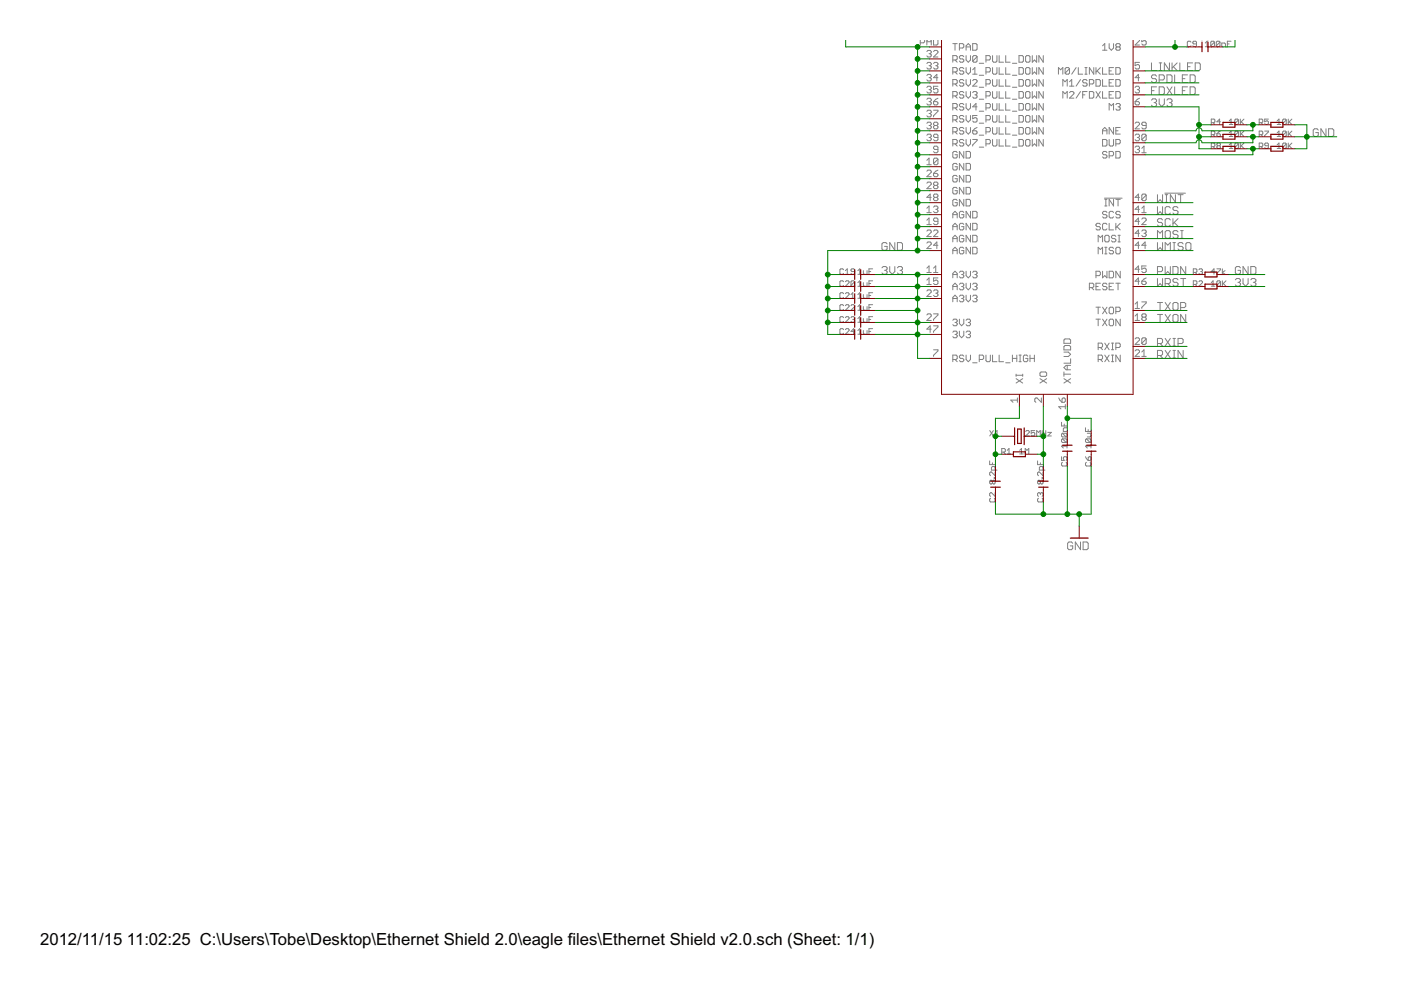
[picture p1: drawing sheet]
<svg xmlns="http://www.w3.org/2000/svg" width="297mm" height="210mm" viewBox="0 0 297 210" stroke-linecap="round" stroke-linejoin="round" font-family="sans-serif">
<defs><g id="words">
<g font-size="4">
<text x="8.5" y="200.4">2012/11/15</text>
<text x="26.9" y="200.4">11:02:25 C:\Users\Tobe\Desktop\Ethernet Shield 2.0\eagle files\Ethernet Shield v2.0.sch (Sheet: 1/1)</text>
</g>
</g></defs>
<g fill="none" stroke="#808080" stroke-width=".21">
<path d="M195.1 8.5v1M196 8.5v.3l-.2 .3h-.7M196.5 18.5l.2-.2h.5l.2 .2-.2 .5M196.5 13.5l.2-.3h.5l.2 .3-.2 .4M196.5 10.9l.2-.2h.5l.2 .2-.2 .5M196.5 16l.2-.2h.5l.2 .2-.2 .5M196.5 8.8h.9M196.7 8.5l-.2 .1v.9M197 19h.2M197 16.5h.2M197 11.4h.2M197 13.9h.2"/>
<path d="M197.2 19l.2 .2-.2 .5h-.5l-.2-.2M197.2 13.9l.2 .3-.2 .4h-.5l-.2-.2M197.2 11.4l.2 .2-.2 .5h-.5l-.2-.2M197.2 16.5l.2 .2-.2 .5h-.5l-.2-.3M197.3 8.5l.1 .1v.9M197.9 13.5l.3-.3h.4l.3 .3-.3 .4M197.9 8.5v1h.7l.3-.2v-.8M197.9 10.9l.3-.2h.4l.3 .2v.3l-1 .9h1M198.4 13.9h.2M198.6 13.9l.3 .3-.3 .4h-.4l-.3-.2M198.9 18.3h-1v.7l.5-.2 .5 .2v.5l-.3 .2h-.4l-.3-.2M198.9 16.5h-1l.7-.7v1.4"/>
<path d="M202 17.8h.7l.2-.2v-.5l-.2-.2h-.7v1.4M202 15.3h.7l.2-.3v-.4l-.2-.3h-.7v1.4M202 12.7h.7l.2-.2v-.5l-.2-.2h-.7v1.4M202 9.2h.9M202.5 12.7l.4 .5M202.5 17.8l.4 .5M202.5 15.3l.4 .4M202.5 9.2v1.4M203.4 10.2h.7l.2-.3v-.4l-.2-.3h-.7v1.4M204.3 19.6l-.2-.2h-.5l-.2 .5 .2 .2h.5l.2 .5-.2 .2h-.5l-.2-.2M204.3 17.1l-.2-.2h-.5l-.2 .4 .2 .3h.5l.2 .4-.2 .3h-.5l-.2-.3M204.3 14.6l-.2-.3h-.5l-.2 .5 .2 .2h.5l.2 .5-.2 .2h-.5l-.2-.2"/>
<path d="M204.3 12l-.2-.2h-.5l-.2 .5 .2 .2h.5l.2 .5-.2 .2h-.5l-.2-.2M204.8 10.6v-.9l.5-.5 .5 .5v.9M204.8 11.8v.9l.5 .5 .5-.5v-.9M204.8 14.3v1l.5 .4 .5-.4v-1M204.8 16.9v.9l.5 .5 .5-.5v-.9M204.8 19.4v.9l.5 .5 .5-.5v-.9M204.8 9.9h1M206.2 19.6l.3-.2h.4l.3 .2-.3 .5M206.2 17.1l.3-.2h.4l.3 .2v.2l-1 1h1M206.2 15.7h1M206.2 9.2h.7l.3 .3v.9l-.3 .2h-.7zM206.2 14.8l.5-.5v1.4"/>
<path d="M207.2 12v1l-.3 .2h-.4l-.3-.2M207.2 12l-.3-.2h-.4l-.3 .2v1M207.2 12l-1 1M207.6 13.4h1M207.6 16h1M207.6 18.5h1M209 17.8h.7l.3-.2v-.5l-.3-.2h-.7v1.4M209 15.3h.7l.3-.3v-.4l-.3-.3h-.7v1.4M209 12.7h.7l.3-.2v-.5l-.3-.2h-.7v1.4M210.4 11.8v1.2l.3 .2h.4l.3-.2v-1.2M210.4 14.3v1.2l.3 .2h.4l.3-.2v-1.2M210.4 16.9v1.1l.3 .3h.4l.3-.3v-1.1"/>
<path d="M210.4 19.4v1.2l.3 .2h.4l.3-.2v-1.2M211.8 19.4v1.4h1M211.8 16.9v1.4h1M211.8 14.3v1.4h1M211.8 11.8v1.4h1M213.2 19.4v1.4h1M213.2 16.9v1.4h1M213.2 14.3v1.4h1M213.2 11.8v1.4h1M214.7 13.4h.9M214.7 16h.9M214.7 18.5h.9"/>
<path d="M216 19.4h.7l.3 .2v1l-.3 .2h-.7zM216 16.9h.7l.3 .2v.9l-.3 .3h-.7zM216 14.3h.7l.3 .3v.9l-.3 .2h-.7zM216 11.8h.7l.3 .2v1l-.3 .2h-.7zM217.4 19.6l.3-.2h.4l.3 .2v1l-.3 .2h-.4l-.3-.2zM217.4 17.1l.3-.2h.4l.3 .2v.9l-.3 .3h-.4l-.3-.3zM217.4 12l.3-.2h.4l.3 .2v1l-.3 .2h-.4l-.3-.2zM217.7 14.3h.4l.3 .3v.9l-.3 .2h-.4l-.3-.2v-.9zM218.9 11.8v1.4l.4-.5 .5 .5v-1.4M218.9 14.3v1.4l.4-.4 .5 .4v-1.4M218.9 16.9v1.4l.4-.5 .5 .5v-1.4M218.9 19.4v1.4l.4-.5 .5 .5v-1.4"/>
<path d="M221.2 11.8v1.4l-.9-1.4v1.4M221.2 14.3v1.4l-.9-1.4v1.4M221.2 16.9v1.4l-.9-1.4v1.4M221.2 19.4v1.4l-.9-1.4v1.4M224.4 15.7v-1.4l.5 .5 .4-.5v1.4M225.3 18.3v-1.4l.5 .4 .5-.4v1.4M226.8 19.6l.2-.2h.5l.2 .2v.3l-.9 .9h.9M226.8 18.3h.9M226.8 17.3l.4-.4v1.4M226.8 14.6l-.3-.3h-.4l-.3 .3v.9M226.8 14.6v.9l-.3 .2h-.4l-.3-.2M226.8 14.6l-1 .9"/>
<path d="M228.2 14.3l-1 1.4M228.6 14.3v1.4h1M229.1 19.4l-.9 1.4M229.1 16.9l-.9 1.4M230 14.3h.5M230 15.7h.5M230.3 14.3v1.4M230.5 19.4h-.9v1.4M230.5 17.1l-.2-.2h-.5l-.2 .4 .2 .3h.5l.2 .4-.2 .3h-.5l-.2-.3M231 19.4h.7l.2 .2v1l-.2 .2h-.7zM231 17.8h.7l.2-.2v-.5l-.2-.2h-.7v1.4M231.9 14.3v1.4l-.9-1.4v1.4"/>
<path d="M232.4 19.4l.9 1.4M232.4 16.9h.7l.2 .2v.9l-.2 .3h-.7zM232.4 14.3v1.4M232.6 15l.7 .7M233.3 19.4l-.9 1.4M233.3 14.3l-.9 1M233.8 19.4v1.4h.9M233.8 14.3v1.4h.9M233.8 16.9v1.4h.9M233.8 9.7l.4-.5v1.4M233.8 10.6h.9M235.2 9.2v1l.4 .4 .5-.4v-1"/>
<path d="M235.2 17.6h.4M235.2 15h.4M236.1 19.4h-.9v1.4h.9M236.1 14.3h-.9v1.4h.9M236.1 16.9h-.9v1.4h.9M236.6 19.4h.7l.2 .2v1l-.2 .2h-.7zM236.6 14.3h.7l.2 .3v.9l-.2 .2h-.7zM236.6 16.9h.7l.2 .2v.9l-.2 .3h-.7zM236.8 9.9l-.2-.2 .2-.5h.5l.2 .3-.2 .4M236.8 9.9l-.2 .3 .2 .4h.5l.2-.2-.2-.5M236.8 9.9h.5M240.7 18.5l.2-.2h.5l.2 .2-.2 .5"/>
<path d="M241.1 19h.3M241.4 19l.2 .2-.2 .5h-.5l-.2-.2M241.6 8.5l-.9 1h.9M241.6 13.2h-.9v.7l.7-.2 .2 .2v.5l-.2 .2h-.5l-.2-.2M241.6 16.5h-.9l.7-.7v1.4M242.1 8.5v.3l.4-.2 .5 .2v.5l-.2 .2h-.5l-.2-.2M244.1 13.3v1.7h1.1M244.1 19.2h.6M245.2 16.2l-.3-.3h-.5l-.3 .3v.2l.3 .3h.5l.3 .3v.2l-.3 .3h-.5l-.3-.3M245.2 18.4h-1.1v1.6M245.8 18.4h.8l.3 .3v1.1l-.3 .2h-.8zM245.8 15h.5"/>
<path d="M245.8 13.3h.5M245.8 17h.8l.3-.3v-.5l-.3-.3h-.8v1.6M246 13.3v1.7M247.4 15.9h.8l.3 .3v1l-.3 .3h-.8zM247.4 18.4l1.1 1.6M247.9 13.3v1.7l-1-1.7v1.7M248.5 13.3v1.7M248.5 18.4l-1.1 1.6M248.8 14.1l.8 .9M249 15.9v1.6h1.1M249 18.4v1.6h1.1M249.6 13.3l-1.1 1.1"/>
<path d="M250.1 13.3v1.7h1.1M250.7 16.7h.5M250.7 19.2h.5M251.8 14.1h.5M251.8 15.9h-1.1v1.6h1.1M251.8 18.4h-1.1v1.6h1.1M252.3 15.9h.8l.3 .3v1l-.3 .3h-.8zM252.3 18.4h.8l.3 .3v1.1l-.3 .2h-.8zM252.5 8.9l-.2-.2h-.4l-.2 .2v.8l.2 .2h.4l.2-.2M252.9 13.3h-1.1v1.7h1.1M253.4 13.3h.8l.3 .3v1.1l-.3 .3h-.8zM253.7 9.3h-.6l-.2-.2 .2-.4h.4l.2 .2v.8l-.2 .2h-.4l-.2-.2"/>
<path d="M255.5 9.1l.4-.4v1.2M255.5 9.9h.8M257.5 8.9v.8l-.2 .2h-.4l-.2-.2M257.5 8.9l-.2-.2h-.4l-.2 .2v.8M257.5 8.9l-.8 .8M258.7 8.9v.8l-.2 .2h-.4l-.2-.2M258.7 8.9l-.2-.2h-.4l-.2 .2v.8M258.7 8.9l-.8 .8M259 9.9v-.8h.6l.2 .2v.6M260.2 9.3h.4M261 8.7h-.8v1.2M196.5 21.1l.2-.3h.5l.2 .3v.2l-.2 .2"/>
<path d="M196.5 28.7l.2-.3h.5l.2 .3-.2 .4M196.5 36.3l.2-.2h.5l.2 .2v.2l-.9 1h.9M196.5 34l.5-.5v1.4M196.5 34.9h.9M196.5 23.6l.2-.2h.5l.2 .2-.2 .5M196.5 26.1l.2-.2h.5l.2 .2-.2 .5M196.5 38.8l.2-.2h.5l.2 .2v.3l-.9 .9h.9M197 21.5h.2M197 26.6h.2M197 29.1h.2M197 24.1h.2M197.2 21.5l.2 .3-.2 .4h-.5l-.2-.2"/>
<path d="M197.2 26.6l.2 .2v.3l-.2 .2h-.5l-.2-.2M197.2 29.1l.2 .3-.2 .4h-.5l-.2-.2M197.2 24.1l.2 .2-.2 .5h-.5l-.2-.2M197.9 21.5h.7l.3 .5-.3 .2h-.4l-.3-.2zM197.9 23.4h1v.2l-1 1v.2M197.9 36.8h.7l.3 .4-.3 .3h-.4l-.3-.3zM198.2 26.6l-.3-.2 .3-.5h.4l.3 .2-.3 .5M198.2 26.6l-.3 .2v.3l.3 .2h.4l.3-.2v-.3l-.3-.2M198.2 39.3l-.3-.2 .3-.5h.4l.3 .2-.3 .5M198.2 39.3l-.3 .2 .3 .5h.4l.3-.2-.3-.5M198.2 39.3h.4M198.2 26.6h.4"/>
<path d="M198.9 29.1h-.7l-.3-.2 .3-.5h.4l.3 .3v.9l-.3 .2h-.4l-.3-.2M198.9 31.7h-.7l-.3-.2 .3-.5h.4l.3 .2v1l-.3 .2h-.4l-.3-.2M198.9 33.8v.9l-.3 .2h-.4l-.3-.2M198.9 33.8l-.3-.3h-.4l-.3 .3v.9M198.9 33.8l-1 .9M198.9 36.1l-1 .7M198.9 20.8l-1 .7M202 20.3h.7l.2-.2v-.5l-.2-.2h-.7v1.4M202 22.9h.7l.2-.3v-.4l-.2-.3h-.7v1.4M202 25.4h.7l.2-.2v-.5l-.2-.2h-.7v1.4M202 28h.7l.2-.3v-.4l-.2-.3h-.7v1.4M202 30.5h.7l.2-.2v-.5l-.2-.2h-.7v1.4"/>
<path d="M202.5 20.3l.4 .5M202.5 22.9l.4 .4M202.5 25.4l.4 .5M202.5 28l.4 .4M202.5 30.5l.4 .5M202.9 32.3l-.2-.2h-.5l-.2 .2v1l.2 .2h.5l.2-.2v-.5h-.4M202.9 34.9l-.2-.3h-.5l-.2 .3v.9l.2 .2h.5l.2-.2v-.5h-.4M202.9 37.4l-.2-.2h-.5l-.2 .2v1l.2 .2h.5l.2-.2v-.5h-.4M202.9 40l-.2-.3h-.5l-.2 .3v.9l.2 .2h.5l.2-.2v-.5h-.4M204.3 22.2l-.2-.3h-.5l-.2 .5 .2 .2h.5l.2 .5-.2 .2h-.5l-.2-.2M204.3 24.7l-.2-.2h-.5l-.2 .5 .2 .2h.5l.2 .5-.2 .2h-.5l-.2-.2M204.3 27.3l-.2-.3h-.5l-.2 .5 .2 .2h.5l.2 .5-.2 .2h-.5l-.2-.2"/>
<path d="M204.3 29.8l-.2-.2h-.5l-.2 .4 .2 .3h.5l.2 .4-.2 .3h-.5l-.2-.3M204.3 32.1v1.4l-.9-1.4v1.4M204.3 34.6v1.4l-.9-1.4v1.4M204.3 37.2v1.4l-.9-1.4v1.4M204.3 39.7v1.4l-.9-1.4v1.4M204.8 37.2h.7l.3 .2v1l-.3 .2h-.7zM204.8 39.7h.7l.3 .3v.9l-.3 .2h-.7zM204.8 21.9v1l.5 .4 .5-.4v-1M204.8 24.5v.9l.5 .5 .5-.5v-.9M204.8 27v1l.5 .4 .5-.4v-1M204.8 29.6v.9l.5 .5 .5-.5v-.9M204.8 32.1h.7l.3 .2v1l-.3 .2h-.7z"/>
<path d="M204.8 34.6h.7l.3 .3v.9l-.3 .2h-.7zM206.2 27.7h.7l.3 .5-.3 .2h-.4l-.3-.2zM206.2 29.6h1v.2l-1 .9v.3M206.7 20.1h.2M206.9 20.1l.3 .2-.3 .5h-.4l-.3-.2M207.2 22.6h-1l.7-.7v1.4M207.2 24.5h-1v.7l.7-.2 .3 .2v.5l-.3 .2h-.4l-.3-.2M207.2 27l-1 .7M207.6 21h1M207.6 23.6h1M207.6 26.1h1M207.6 28.7h1"/>
<path d="M207.6 31.2h1M209 20.3h.7l.3-.2v-.5l-.3-.2h-.7v1.4M209 22.9h.7l.3-.3v-.4l-.3-.3h-.7v1.4M209 25.4h.7l.3-.2v-.5l-.3-.2h-.7v1.4M209 28h.7l.3-.3v-.4l-.3-.3h-.7v1.4M209 30.5h.7l.3-.2v-.5l-.3-.2h-.7v1.4M210.4 21.9v1.2l.3 .2h.4l.3-.2v-1.2M210.4 24.5v1.2l.3 .2h.4l.3-.2v-1.2M210.4 27v1.2l.3 .2h.4l.3-.2v-1.2M210.4 29.6v1.1l.3 .3h.4l.3-.3v-1.1M211.8 21.9v1.4h1M211.8 24.5v1.4h1"/>
<path d="M211.8 27v1.4h1M211.8 29.6v1.4h1M213.2 21.9v1.4h1M213.2 27v1.4h1M213.2 29.6v1.4h1M213.2 24.5v1.4h1M214.7 21h.9M214.7 23.6h.9M214.7 26.1h.9M214.7 28.7h.9M214.7 31.2h.9M216 21.9h.7l.3 .3v.9l-.3 .2h-.7z"/>
<path d="M216 24.5h.7l.3 .2v1l-.3 .2h-.7zM216 27h.7l.3 .3v.9l-.3 .2h-.7zM216 29.6h.7l.3 .2v.9l-.3 .3h-.7zM217.4 24.7l.3-.2h.4l.3 .2v1l-.3 .2h-.4l-.3-.2zM217.4 27.3l.3-.3h.4l.3 .3v.9l-.3 .2h-.4l-.3-.2zM217.4 29.8l.3-.2h.4l.3 .2v.9l-.3 .3h-.4l-.3-.3zM217.7 21.9h.4l.3 .3v.9l-.3 .2h-.4l-.3-.2v-.9zM218.9 21.9v1.4l.4-.4 .5 .4v-1.4M218.9 24.5v1.4l.4-.5 .5 .5v-1.4M218.9 27v1.4l.4-.4 .5 .4v-1.4M218.9 29.6v1.4l.4-.5 .5 .5v-1.4M221.2 21.9v1.4l-.9-1.4v1.4"/>
<path d="M221.2 24.5v1.4l-.9-1.4v1.4M221.2 27v1.4l-.9-1.4v1.4M221.2 29.6v1.4l-.9-1.4v1.4M225.3 20.8v-1.4l.5 .5 .5-.5v1.4M229.6 20.1h.4M233.8 28.4v-.9l.4-.5 .5 .5v.9M233.8 29.6h.7l.2 .2v.9l-.2 .3h-.7zM233.8 27.7h.9M234.7 32.3l-.2-.2h-.5l-.2 .2 .2 .5h.5l.2 .2-.2 .5h-.5l-.2-.2M235.2 29.6v1.1l.2 .3h.5l.2-.3v-1.1M235.2 20.1h.4M235.2 23.3v-1.4l.4 .5 .5-.5v1.4"/>
<path d="M235.2 33h.7l.2-.2v-.5l-.2-.2h-.7v1.4M236.1 27v1.4l-.9-1.4v1.4M236.6 30.5h.7l.2-.2v-.5l-.2-.2h-.7v1.4M236.6 32.1h.7l.2 .2v1l-.2 .2h-.7zM236.6 22.2l.2-.3h.5l.2 .3-.2 .4M236.6 27.7h.4M237 22.6h.3M237.3 22.6l.2 .3-.2 .4h-.5l-.2-.2M237.5 27h-.9v1.4h.9M240.7 26.1l.2-.2h.5l.2 .2v.3l-.9 .9h.9M240.7 21.5h.7l.2 .5-.2 .2h-.5l-.2-.2zM240.7 28.7l.2-.3h.5l.2 .3-.2 .4"/>
<path d="M240.7 31.2l.2-.2h.5l.2 .2-.2 .5M241.1 31.7h.3M241.1 29.1h.3M241.4 29.1l.2 .3-.2 .4h-.5l-.2-.2M241.4 31.7l.2 .2-.2 .5h-.5l-.2-.2M241.6 20.8l-.9 .7M242.1 32.4h.9M242.1 31.5l.4-.5v1.4M243 26.6h-.7l-.2-.2 .2-.5h.5l.2 .2v1l-.2 .2h-.5l-.2-.2M243 28.7v.9l-.2 .2h-.5l-.2-.2M243 28.7l-.2-.3h-.5l-.2 .3v.9M243 28.7l-.9 .9"/>
<path d="M244.1 21.2l.3-.2h.5l.3 .2v.3l-.3 .3M244.7 21.8h.2M244.9 21.8l.3 .2v.3l-.3 .3h-.5l-.3-.3M245.8 21v1l.5 .6 .6-.6v-1M247.4 21.2l.3-.2h.5l.3 .2v.3l-.3 .3M247.9 21.8h.3M248.2 21.8l.3 .2v.3l-.3 .3h-.5l-.3-.3M256.8 26h.6l.2-.2v-.4l-.2-.1h-.6v1.1M256.8 28.6h.6l.2-.2v-.4l-.2-.2h-.6v1.1M256.8 31.1h.6l.2-.2v-.4l-.2-.2h-.6v1.2M257.2 26l.4 .4M257.2 28.6l.4 .3"/>
<path d="M257.2 31.1l.4 .4M258 28.4h.6l.2 .3-.2 .2h-.4l-.2-.2zM258.2 30.9l-.2-.2 .2-.4h.4l.2 .2-.2 .4M258.2 30.9l-.2 .2 .2 .4h.4l.2-.2-.2-.4M258.2 30.9h.4M258.8 27.8l-.8 .6M258.8 25.8h-.8l.6-.5v1.1M260.6 25.6l.4-.3v1.1M260.6 28.2l.4-.4v1.1M260.6 30.7l.4-.4v1.2M260.6 26.4h.8M260.6 28.9h.8"/>
<path d="M260.6 31.5h.8M262.6 25.4v.8l-.2 .2h-.4l-.2-.2M262.6 25.4l-.2-.1h-.4l-.2 .1v.8M262.6 28l-.2-.2h-.4l-.2 .2v.7M262.6 30.5l-.2-.2h-.4l-.2 .2v.8M262.6 28v.7l-.2 .2h-.4l-.2-.2M262.6 30.5v.8l-.2 .2h-.4l-.2-.2M262.6 25.4l-.8 .8M262.6 28l-.8 .7M262.6 30.5l-.8 .8M263 25.3v1.1M263 27.8v1.1"/>
<path d="M263 30.3v1.2M263.2 25.8l.5 .6M263.2 28.4l.5 .5M263.2 30.9l.5 .6M263.7 25.3l-.7 .7M263.7 27.8l-.7 .8M263.7 30.3l-.7 .8M267 26h.5l.2-.2v-.4l-.2-.1h-.5v1.1M267 28.6h.5l.2-.2v-.4l-.2-.2h-.5v1.1M267 31.1h.5l.2-.2v-.4l-.2-.2h-.5v1.2M267.4 26l.3 .4M267.4 28.6l.3 .3"/>
<path d="M267.4 31.1l.3 .4M268.1 27.8h.8v.2l-.8 .7v.2M268.9 25.3h-.8v.5l.4-.2 .4 .2v.4l-.2 .2h-.4l-.2-.2M268.9 30.9h-.6l-.2-.2 .2-.4h.4l.2 .2v.8l-.2 .2h-.4l-.2-.2M270.8 26.4h.7M270.8 25.6l.4-.3v1.1M270.8 28.2l.4-.4v1.1M270.8 30.7l.4-.4v1.2M270.8 28.9h.7M270.8 31.5h.7M272.7 25.4v.8l-.2 .2h-.4l-.2-.2M272.7 25.4l-.2-.1h-.4l-.2 .1v.8"/>
<path d="M272.7 28l-.2-.2h-.4l-.2 .2v.7M272.7 30.5l-.2-.2h-.4l-.2 .2v.8M272.7 28v.7l-.2 .2h-.4l-.2-.2M272.7 30.5v.8l-.2 .2h-.4l-.2-.2M272.7 25.4l-.8 .8M272.7 28l-.8 .7M272.7 30.5l-.8 .8M273.1 25.3v1.1M273.1 27.8v1.1M273.1 30.3v1.2M273.3 25.8l.6 .6M273.3 28.4l.6 .5"/>
<path d="M273.3 30.9l.6 .6M273.9 25.3l-.8 .7M273.9 27.8l-.8 .8M273.9 30.3l-.8 .8M279.5 27.6l-.3-.3h-.5l-.3 .3v1.1l.3 .2h.5l.3-.2v-.6h-.5M281.1 27.3v1.6l-1-1.6v1.6M281.7 27.3h.8l.3 .3v1.1l-.3 .2h-.8zM178.9 59.7l-.2-.2h-.4l-.2 .2v.8l.2 .2h.4l.2-.2M178.9 57.2l-.2-.2h-.4l-.2 .2v.8l.2 .2h.4l.2-.2M179.2 59.7l.3-.2h.3l.2 .2v.2l-.8 .8h.8M179.2 58.2h.8M179.2 57.4l.4-.4v1.2"/>
<path d="M181.2 59.7v.8l-.2 .2h-.4l-.2-.2M181.2 59.7l-.2-.2h-.4l-.2 .2v.8M181.2 57.6h-.6l-.2-.2 .2-.4h.4l.2 .2v.8l-.2 .2h-.4l-.2-.2M181.2 59.7l-.8 .8M181.9 57.4l.4-.4v1.2M181.9 59.9l.4-.4v1.2M181.9 58.2h.8M183 59.9v.6l.3 .2h.5v-.8M183 57.4v.6l.3 .2h.5v-.8M184.2 57.6h.4M185 59.5h-.8v1.2M185 57h-.8v1.2"/>
<path d="M187 56.8l.3-.3h.5l.3 .3v.2l-.3 .3M187.5 57.3h.3M187.8 57.3l.3 .3v.3l-.3 .2h-.5l-.3-.2M188.1 51.7l-.3-.3h-.5l-.3 .3v1.1l.3 .3h.5l.3-.3v-.6h-.6M188.6 56.5v1.1l.6 .5 .5-.5v-1.1M189.7 51.4v1.7l-1.1-1.7v1.7M190.3 51.4h.8l.2 .3v1.1l-.2 .3h-.8zM190.3 56.8l.2-.3h.6l.2 .3v.2l-.2 .3M190.8 57.3h.3M191.1 57.3l.2 .3v.3l-.2 .2h-.6l-.2-.2M196.5 49l.2-.2h.5l.2 .2v.2l-.9 1h.9M196.5 44.2l.5-.5v1.4"/>
<path d="M196.5 46.7l.5-.5v1.4M196.5 56.9l.5-.5v1.4M196.5 59.4l.5-.5v1.4M196.5 57.8h.9M196.5 45.1h.9M196.5 47.6h.9M196.5 51.5l.2-.2h.5l.2 .2v.3l-.9 .9h.9M197.4 41.8h-.9l.7-.7v1.4M197.9 43.9l.3-.2h.4l.3 .2-.3 .5M197.9 49l.3-.2h.4l.3 .2v.2l-1 1h1M197.9 57.8h1M197.9 56.9l.5-.5v1.4"/>
<path d="M198.2 41.8l-.3-.2 .3-.5h.4l.3 .3-.3 .4M198.2 41.8l-.3 .3 .3 .4h.4l.3-.2-.3-.5M198.2 41.8h.4M198.4 44.4h.2M198.6 44.4l.3 .2-.3 .5h-.4l-.3-.2M198.9 46.9h-.7l-.3-.2 .3-.5h.4l.3 .3v.9l-.3 .2h-.4l-.3-.2M198.9 58.9h-1v.7l.7-.2 .3 .2v.5l-.3 .2h-.4l-.3-.2M198.9 52h-1l.7-.7v1.4M202 46.2v-.9l.5-.5 .4 .5v.9M202 48.7v-.9l.5-.5 .4 .5v.9M202 51.3v-.9l.5-.5 .4 .5v.9M202 53.8v-.9l.5-.5 .4 .5v.9"/>
<path d="M202 58.9v-.9l.5-.5 .4 .5v.9M202 58.2h.9M202 45.5h.9M202 48h.9M202 50.6h.9M202 53.1h.9M202.9 42.5l-.2-.2h-.5l-.2 .2v.9l.2 .3h.5l.2-.3v-.4h-.4M203.4 57.7l.2-.2h.5l.2 .2-.2 .5M203.9 58.2h.2M204.1 58.2l.2 .2-.2 .5h-.5l-.2-.2M204.3 42.3v1.4l-.9-1.4v1.4M204.3 45l-.2-.2h-.5l-.2 .2v1l.2 .2h.5l.2-.2v-.5h-.4"/>
<path d="M204.3 47.6l-.2-.3h-.5l-.2 .3v.9l.2 .2h.5l.2-.2v-.5h-.4M204.3 50.1l-.2-.2h-.5l-.2 .2v1l.2 .2h.5l.2-.2v-.5h-.4M204.3 52.7l-.2-.3h-.5l-.2 .3v.9l.2 .2h.5l.2-.2v-.5h-.4M204.8 42.3h.7l.3 .2v.9l-.3 .3h-.7zM204.8 57.5v.9l.5 .5 .5-.5v-.9M205.8 44.8v1.4l-1-1.4v1.4M205.8 47.3v1.4l-1-1.4v1.4M205.8 49.9v1.4l-1-1.4v1.4M205.8 52.4v1.4l-1-1.4v1.4M206.2 57.7l.3-.2h.4l.3 .2-.3 .5M206.2 44.8h.7l.3 .2v1l-.3 .2h-.7zM206.2 47.3h.7l.3 .3v.9l-.3 .2h-.7z"/>
<path d="M206.2 49.9h.7l.3 .2v1l-.3 .2h-.7zM206.2 52.4h.7l.3 .3v.9l-.3 .2h-.7zM206.7 58.2h.2M206.9 58.2l.3 .2-.3 .5h-.4l-.3-.2M232.4 58.4h.7l.2-.2v-.5l-.2-.2h-.7v1.4M232.8 51.3v-1.4l.5 .5 .5-.5v1.4M232.8 53.8v-1.4l.5 .5 .5-.5v1.4M233.3 47.6l-.2-.3h-.5l-.2 .3 .2 .4h.5l.2 .3-.2 .4h-.5l-.2-.2M233.8 57.5v1.4l.4-.5 .5 .5v-1.4M234.2 42h3.7M234.2 50.1l.3-.2h.4l.3 .2v1l-.3 .2h-.4l-.3-.2zM234.2 43.7h.5"/>
<path d="M234.2 52.4h.5M234.2 53.8h.5M234.2 42.3h.5M234.5 42.3v1.4M234.5 52.4v1.4M234.7 45l-.2-.2h-.5l-.2 .2 .2 .5h.5l.2 .2-.2 .5h-.5l-.2-.2M234.7 47.6l-.2-.3h-.5l-.2 .3v.9l.2 .2h.5l.2-.2M235.2 47.3v1.4h.9M235.2 57.5h.7l.2 .2v1l-.2 .2h-.7zM236.1 42.3v1.4l-.9-1.4v1.4M236.1 45l-.2-.2h-.5l-.2 .2v1l.2 .2h.5l.2-.2M236.1 52.7l-.2-.3h-.5l-.2 .5 .2 .2h.5l.2 .5-.2 .2h-.5l-.2-.2"/>
<path d="M236.6 47.3v1.4M236.6 50.1l-.3-.2h-.4l-.3 .2 .3 .5h.4l.3 .2-.3 .5h-.4l-.3-.2M236.6 42.3h.9M236.8 52.4h.5l.2 .3v.9l-.2 .2h-.5l-.2-.2v-.9zM236.8 48l.7 .7M237 49.9h.5M237 51.3h.5M237 42.3v1.4M237.3 49.9v1.4M237.5 45l-.2-.2h-.5l-.2 .5 .2 .2h.5l.2 .5-.2 .2h-.5l-.2-.2M237.5 57.5v1.4l-.9-1.4v1.4M237.5 47.3l-.9 1"/>
<path d="M241.6 41.8h-.9l.7-.7v1.4M241.6 44.4h-.9l.7-.7v1.4M241.6 46.9h-.9l.7-.7v1.4M241.6 49.5h-.9l.7-.7v1.4M241.6 52h-.9l.7-.7v1.4M241.6 57.1h-.9l.7-.7v1.4M241.6 59.6h-.9l.7-.7v1.4M242.1 44.2l.4-.5v1.4M242.1 46.5l.2-.3h.5l.2 .3v.2l-.9 .9h.9M242.1 45.1h.9M242.1 59.6h.7l.2 .5-.2 .2h-.5l-.2-.2zM242.1 49l.2-.2h.5l.2 .2-.2 .5"/>
<path d="M242.5 49.5h.3M242.8 49.5l.2 .2-.2 .5h-.5l-.2-.3M243 58.9l-.9 .7M243 52h-.9l.7-.7v1.4M243 56.4h-.9v.7l.4-.2 .5 .2v.5l-.2 .2h-.5l-.2-.2M243 41.4v.9l-.2 .2h-.5l-.2-.2M243 41.4l-.2-.3h-.5l-.2 .3v.9M243 41.4l-.9 .9M245.4 57.6h.8l.3-.3v-.5l-.3-.3h-.8v1.6M245.4 41.3v1.6l.6-.5 .5 .5v-1.6M245.4 43.8v1.6l.6-.5 .5 .5v-1.6M245.4 50.5v-1.6l.6 .5 .5-.5v1.6"/>
<path d="M245.4 51.4v1.7l.6-.6 .5 .6v-1.7M245.4 59.1v1.6l.6-.6 .5 .6v-1.6M246.5 46.6l-.3-.2h-.5l-.3 .2v.3l.3 .3h.5l.3 .2v.3l-.3 .3h-.5l-.3-.3M247 41h4.3M247 56.5v1.6l.6-.5 .5 .5v-1.6M247 53.1v-1.7l.6 .6 .5-.6v1.7M247 42.9h.6M247 41.3h.6M247.3 48.9h.6l.2 .3v1l-.2 .3h-.6l-.3-.3v-1zM247.3 41.3v1.6M248.1 44.1l-.2-.3h-.6l-.3 .3v1.1l.3 .2h.6l.2-.2M248.1 46.6l-.2-.2h-.6l-.3 .2v1.1l.3 .3h.6l.2-.3"/>
<path d="M248.7 56.5h.8l.3 .3v1.1l-.3 .2h-.8zM248.7 51.4h.5M248.7 53.1h.5M248.7 46.4v1.6M248.9 51.4v1.7M248.9 47.2l.9 .8M249.2 41.3v1.6l-1.1-1.6v1.6M249.8 59.3l-.3-.2h-.6l-.2 .2v.3l.2 .3h.6l.3 .2v.3l-.3 .3h-.6l-.2-.3M249.8 44.1l-.3-.3h-.6l-.2 .3v.2l.2 .3h.6l.3 .3v.3l-.3 .2h-.6l-.2-.2M249.8 49.2l-.3-.3h-.6l-.2 .3v.2l.2 .3h.6l.3 .3v.2l-.3 .3h-.6l-.2-.3M249.8 46.4l-1.1 1M249.8 41.3h1"/>
<path d="M250.3 41.3v1.6M250.3 48.9h.6M250.3 50.5h.6M250.3 59.1h1.1M250.6 48.9v1.6M250.8 51.7l-.2-.3h-.6l-.2 .3v.3l.2 .2h.6l.2 .3v.3l-.2 .3h-.6l-.2-.3M250.9 59.1v1.6M251.4 56.5v1.6l-1.1-1.6v1.6M251.7 51.4h.5l.3 .3v1.1l-.3 .3h-.5l-.3-.3v-1.1zM253 57.8h.6l.2-.2v-.4l-.2-.2h-.6v1.1M253.4 57.8l.4 .3M254.2 59.7l.2-.2h.4l.2 .2v.2l-.8 .8h.8"/>
<path d="M254.2 57.2l.2-.2h.4l.2 .2-.2 .4M254.6 57.6h.2M254.8 57.6l.2 .2-.2 .3h-.4l-.2-.1M256.8 59.9l.4-.4v1.2M257.6 57.6h-.8l.6-.6v1.1M258 57h.8l-.8 1.1M258.8 59.7v.8l-.2 .2h-.4l-.2-.2M258.8 59.7l-.2-.2h-.4l-.2 .2v.8M258.8 59.7l-.8 .8M259.2 57v1.1M259.2 59.5v1.2M259.7 57.4l-.5 .4 .5 .3"/>
<path d="M259.9 59.5l-.7 .8M261.9 59.3l.3-.2h.5l.3 .2v.3l-.3 .3M262.5 59.9h.2M262.7 59.9l.3 .2v.3l-.3 .3h-.5l-.3-.3M263 56.8l-.3-.3h-.5l-.3 .3v1.1l.3 .2h.5l.3-.2v-.6h-.5M263.5 59.1v1l.6 .6 .5-.6v-1M264.6 56.5v1.6l-1.1-1.6v1.6M265.2 56.5h.8l.3 .3v1.1l-.3 .2h-.8zM265.2 59.3l.3-.2h.5l.3 .2v.3l-.3 .3M265.7 59.9h.3M266 59.9l.3 .2v.3l-.3 .3h-.5l-.3-.3M178.9 67.4l-.2-.3h-.4l-.2 .3v.7l.2 .2h.4l.2-.2"/>
<path d="M178.9 62.3l-.2-.2h-.4l-.2 .2v.8l.2 .1h.4l.2-.1M178.9 64.8l-.2-.2h-.4l-.2 .2v.8l.2 .2h.4l.2-.2M178.9 69.9l-.2-.2h-.4l-.2 .2v.8l.2 .2h.4l.2-.2M179.2 62.3l.3-.2h.3l.2 .2v.2l-.8 .7h.8M179.2 64.8l.3-.2h.3l.2 .2v.2l-.8 .8h.8M179.2 67.4l.3-.3h.3l.2 .3v.1l-.8 .8h.8M179.2 69.9l.3-.2h.3l.2 .2v.2l-.8 .8h.8M180.4 63.2h.8M180.4 64.8l.2-.2h.4l.2 .2v.2l-.8 .8h.8M180.4 67.4l.2-.3h.4l.2 .3-.2 .3M180.4 62.5l.4-.4v1.1M180.8 67.7h.2"/>
<path d="M181 67.7l.2 .2-.2 .4h-.4l-.2-.2M181.2 70.3h-.8l.6-.6v1.2M181.9 60.7h.8M181.9 62.5l.4-.4v1.1M181.9 65l.4-.4v1.2M181.9 67.5l.4-.4v1.2M181.9 70.1l.4-.4v1.2M181.9 63.2h.8M181.9 65.8h.8M181.9 68.3h.8M181.9 70.9h.8M183 62.5v.6l.3 .1h.5v-.7"/>
<path d="M183 65v.6l.3 .2h.5v-.8M183 67.5v.6l.3 .2h.5v-.8M183 70.1v.6l.3 .2h.5v-.8M184.2 60.1h.4M184.2 62.7h.4M184.2 65.2h.4M184.2 67.7h.4M184.2 70.3h.4M185 62.1h-.8v1.1M185 64.6h-.8v1.2M185 67.1h-.8v1.2M185 69.7h-.8v1.2"/>
<path d="M196.5 60.3h.9M196.5 66.8l.2-.3h.5l.2 .3v.2l-.9 .9h.9M196.5 61.7l.2-.2h.5l.2 .2v.2l-.9 1h.9M197.4 69.8h-.9l.7-.7v1.4M197.9 66.5h1v.3l-1 .9v.2M197.9 74.2h1v.2l-1 .9v.3M197.9 61.7l.3-.2h.4l.3 .2-.3 .5M197.9 69.1h1v.2l-1 1v.2M198.4 62.2h.2M198.6 62.2l.3 .2-.3 .5h-.4l-.3-.3M202 70.4l.2-.2h.5l.2 .2-.2 .5M202 76.2h.7l.2-.2v-.5l-.2-.2h-.7v1.4"/>
<path d="M202 61.4v-.9l.5-.5 .4 .5v.9M202 64v-.9l.5-.5 .4 .5v.9M202 67.9l.2-.2h.5l.2 .2-.2 .5M202 60.7h.9M202 63.3h.9M202.5 76.2l.4 .5M202.5 68.4h.2M202.5 70.9h.2M202.7 68.4l.2 .2-.2 .5h-.5l-.2-.3M202.7 70.9l.2 .2-.2 .5h-.5l-.2-.2M203.4 67.7v.9l.5 .5 .4-.5v-.9M203.4 70.2v.9l.5 .5 .4-.5v-.9"/>
<path d="M203.4 60.3l.2-.3h.5l.2 .3-.2 .4M203.4 62.8l.2-.2h.5l.2 .2-.2 .5M203.9 60.7h.2M203.9 63.3h.2M204.1 63.3l.2 .2-.2 .5h-.5l-.2-.2M204.1 60.7l.2 .3-.2 .4h-.5l-.2-.2M204.3 75.5l-.2-.2h-.5l-.2 .5 .2 .2h.5l.2 .5-.2 .2h-.5l-.2-.2M204.8 60v1l.5 .4 .5-.4v-1M204.8 62.6v.9l.5 .5 .5-.5v-.9M204.8 75.3v.9l.5 .5 .5-.5v-.9M204.8 67.9l.3-.2h.4l.3 .2-.3 .5M204.8 70.4l.3-.2h.4l.3 .2-.3 .5"/>
<path d="M205.3 68.4h.2M205.3 70.9h.2M205.5 68.4l.3 .2-.3 .5h-.4l-.3-.3M205.5 70.9l.3 .2-.3 .5h-.4l-.3-.2M206.2 76.9h1M206.2 60.3l.3-.3h.4l.3 .3-.3 .4M206.2 62.8l.3-.2h.4l.3 .2-.3 .5M206.7 60.7h.2M206.7 63.3h.2M206.9 60.7l.3 .3-.3 .4h-.4l-.3-.2M206.9 63.3l.3 .2-.3 .5h-.4l-.3-.2M207.6 76.2h.7l.3-.2v-.5l-.3-.2h-.7v1.4"/>
<path d="M209 75.3v1.2l.3 .2h.4l.3-.2v-1.2M210.4 75.3v1.4h1M211.8 75.3v1.4h1M213.2 76.9h1M214.7 76h.9M214.7 75.3v1.4M215.4 79.6h1.4M215.4 79.3v.5M215.6 75.3v1.4M216 75.3h.5M216 76.7h.5M216.3 75.3v1.4"/>
<path d="M216.8 79.3v.5M217.9 75.5l-.2-.2h-.5l-.2 .2v1l.2 .2h.5l.2-.2v-.5h-.5M218.4 76h.9M218.4 75.3v1.4M219.3 75.3v1.4M220.7 78.9h1l.2 .2v.5l-.2 .2h-1l-.2-.2v-.5zM225.6 79.3h1.4M225.6 78.9v.9M225.6 74.7h.9l.5 .4-.5 .5h-.9M225.8 71.9h.9l.3 .2v.7h-1.4v-.7zM225.8 73.3h.9l.3 .2v.7h-1.4v-.7zM226.3 77.5v.9"/>
<path d="M227 77.5h-1l-.4 .4 .4 .5h1M227 76.1v.9h-1.4M231 61h.7l.2-.3v-.4l-.2-.3h-.7v1.4M231.4 61l.5 .4M232.4 60.7h.4M232.4 65.1h.9M232.4 67.7h.9M232.8 73.7h.7l.3-.3v-.4l-.3-.3h-.7v1.4M232.8 76.2h.7l.3-.2v-.5l-.3-.2h-.7v1.4M232.8 65.1v1.4M232.8 67.7v1.4M233.3 60h-.9v1.4h.9"/>
<path d="M233.3 73.7l.5 .4M233.3 76.2l.5 .5M233.8 65.1l.9 1.4M233.8 67.7l.9 1.4M234.2 72.7l1 1.4M234.2 75.3l1 1.4M234.7 60.3l-.2-.3h-.5l-.2 .3 .2 .4h.5l.2 .3-.2 .4h-.5l-.2-.2M234.7 65.1l-.9 1.4M234.7 67.7l-.9 1.4M235.2 60.7h.4M235.2 72.7l-1 1.4M235.2 75.3l-1 1.4"/>
<path d="M235.4 65.1h.5l.2 .3v.9l-.2 .2h-.5l-.2-.2v-.9zM235.4 67.7h.5l.2 .2v.9l-.2 .3h-.5l-.2-.3v-.9zM235.6 75.3h.5M235.6 76.7h.5M235.6 74.1h.5M235.6 72.7h.5M235.9 72.7v1.4M235.9 75.3v1.4M236.1 60h-.9v1.4h.9M236.6 66.1h.7l.2-.3v-.4l-.2-.3h-.7v1.4M236.6 73.7h.7l.2-.3v-.4l-.2-.3h-.7v1.4M236.6 60h.9"/>
<path d="M237 60v1.4M237.5 67.7v1.4l-.9-1.4v1.4M237.5 75.3v1.4l-.9-1.4v1.4M240.7 71.9l.2-.3h.5l.2 .3v.2l-.9 .9h.9M240.7 74.4l.2-.2h.5l.2 .2v.2l-.9 1h.9M240.7 64.5l.4-.5v1.4M240.7 67l.4-.5v1.4M240.7 65.4h.9M240.7 67.9h.9M242.1 74.6l.4-.4v1.4M242.1 75.6h.9M242.1 64h.9v.2l-.9 1v.2"/>
<path d="M242.3 67.2l-.2-.2 .2-.5h.5l.2 .3-.2 .4M242.3 67.2l-.2 .3 .2 .4h.5l.2-.2-.2-.5M242.3 67.2h.5M243 71.9v.9l-.2 .2h-.5l-.2-.2M243 71.9l-.2-.3h-.5l-.2 .3v.9M243 71.9l-.9 .9M245.4 72.8h.8l.3-.2v-.6l-.3-.2h-.8v1.6M245.4 75.4h.8l.3-.3v-.6l-.3-.2h-.8v1.6M245.4 66.7h1.1M245.4 64.1h1.1M246 75.4l.5 .5M246 72.8l.5 .6"/>
<path d="M246 64.1v1.7M246 66.7v1.6M247 60.1h.9l.2-.2v-.6l-.2-.2h-.9v1.6M247 74.3l1.1 1.6M247 71.8l1.1 1.6M247 66.7l1.1 1.6M247 64.1l1.1 1.7M247.6 60.1l.5 .6M248.1 74.3l-1.1 1.6M248.1 71.8l-1.1 1.6M248.1 66.7l-1.1 1.6M248.1 64.1l-1.1 1.7"/>
<path d="M248.7 64.4l.2-.3h.6l.3 .3v1.1l-.3 .3h-.6l-.2-.3zM248.7 66.9l.2-.2h.6l.3 .2v1.1l-.3 .3h-.6l-.2-.3zM248.7 74.3h.5M248.7 75.9h.5M248.7 71.8h.5M248.7 73.4h.5M248.9 71.8v1.6M248.9 74.3v1.6M249.8 72.8h.8l.2-.2v-.6l-.2-.2h-.8v1.6M250.3 65.2h.8l.3-.3v-.5l-.3-.3h-.8v1.7M250.8 74.3v1.6l-1-1.6v1.6M251.4 66.7v1.6l-1.1-1.6v1.6"/>
<path d="M253 60.3h.6l.2-.2v-.4l-.2-.2h-.6v1.2M253.4 60.3l.4 .4M256.8 60.7h.8M259.4 60.1l.5 .6M209.8 97.7v.8h1.2M209.8 91.3l.8 1.1M210.4 98.1v.4M210.6 91.3l-.8 1.1M211 99.7v-.6l-.2-.2h-.4l-.2 .2v.6h1.2M211 92.4h.8M211 91.7l.4-.4v1.1M212.4 95.9h.6l.1-.2v-.4l-.1-.2h-.6v1.1"/>
<path d="M212.8 95.9l.3 .3M213.6 96.2h.7M213.6 95.5l.3-.4v1.1M215.4 80.3l1.4 .9M215.7 84.8h-1.4l.5 .5M215.7 84.4v.9M216.2 95.5l.4-.4v1.1M216.2 96.2h.8M216.8 80.3l-1.4 .9M217.4 96.2v-1.1l.3 .4 .4-.4v1.1M217.5 91.5l.2-.2h.3l.2 .2v.2l-.7 .7h.7M219.4 91.3h-.8v.6l.4-.2 .4 .2v.3l-.2 .2h-.4l-.2-.2"/>
<path d="M219.8 92.4v-1.1l.4 .4 .4-.4v1.1M220 97.7v.8h1.1M220.5 80.3l1.4 .9M220.6 98.1v.4M220.8 84.4v.9l-.9-.9-.5 .2v.5l.2 .2M221 91.9h.7M221 91.3v1.1M221.1 99.7v-.6l-.1-.2h-.4l-.2 .2v.6h1.2M221.7 91.3v1.1M221.9 80.3l-1.4 .9M222.1 91.7h.8l-.8 .7h.8M224.5 84.4l.7 .9"/>
<path d="M225.1 96.8v.8h.5l-.2-.4 .2-.4h.4l.2 .2v.4l-.2 .2M225.1 89.5v.8h1.1M225.2 84.6l.2-.2 .5 .2v.5l-.3 .2h-.4zM225.3 91.9h.7l.2 .2v.4l-.2 .1M225.3 93h.7l.2 .2v.4l-.2 .2M225.3 98l-.2 .2v.4l.2 .2h.7l.2-.2v-.4l-.2-.2M225.3 93l-.2 .2v.4l.2 .2h.7M225.3 91.9l-.2 .2v.4l.2 .1h.7M225.3 93l.7 .8M225.3 91.9l.7 .7M225.6 80.3l1.4 .9M225.6 89.9v.4"/>
<path d="M225.9 85.8v.9M225.9 86.2h-1.4l.4 .5M226.2 94.6h-1.1l.3 .4M226.2 94.2v.8M226.2 90.7h-.6l-.2 .2v.6h.8M227 80.3l-1.4 .9M230.1 90.7v.8h1.2M230.1 96.8l.6 .8M230.3 93l-.2 .2v.4l.2 .2h.8M230.3 93h.8l.2 .2v.4l-.2 .2M230.3 98l-.2 .2v.4l.2 .2h.8l.2-.2v-.4l-.2-.2M230.3 93l.8 .8"/>
<path d="M230.5 91.9h.8v.6l-.2 .1h-.6M230.7 91.1v.4M230.7 97l.4-.2 .2 .2v.4l-.2 .2h-.4zM231.3 94.6h-1.2l.4 .4M231.3 94.2v.8M210 105.6l-.2 .2v.4l.2 .2h.8l.2-.2v-.4l-.2-.2M210.4 102l-.2-.2-.4 .2v.4l.2 .2 .4-.2M210.4 102l.2-.2 .4 .2v.4l-.2 .2-.4-.2M210.4 102v.4M210.8 101.2h.2v.2h-.2zM211 100.1v.8l-.8-.8-.4 .2v.3l.2 .3M211 104.5v.7l-.8-.7-.4 .2v.4l.2 .1"/>
<path d="M220.2 105.6l-.2 .2v.4l.2 .2h.8l.1-.2v-.4l-.1-.2M220.6 102v.4M220.6 104.7v.2M220.6 102l-.2-.2-.4 .2v.4l.2 .2 .4-.2M220.6 102l.2-.2 .3 .2v.4l-.1 .2-.4-.2M220.6 104.7l-.2-.2-.4 .2v.4l.2 .1M220.6 104.7l.2-.2 .3 .2v.4l-.1 .1M221 101.2h.1v.2h-.1zM221.1 100.1v.8l-.7-.8-.4 .2v.3l.2 .3M227.4 115.2l-.2-.3h-.6l-.2 .3v1.1l.2 .2h.6l.2-.2v-.6h-.5M229.1 114.9v1.6l-1.1-1.6v1.6M229.6 114.9h.8l.3 .3v1.1l-.3 .2h-.8z"/>
</g>
<g fill="none" stroke="#800000" stroke-width=".21">
<path d="M197.1 17.6h2.5M197.1 15h2.5M197.1 9.9h2.5M197.1 12.5h2.5M240.2 17.6h2.6M240.2 15h2.6M240.2 9.9h2.6M240.2 8.5v75.1h-40.6v-75.1M251.7 9.9h3.1M256.1 9.9h3.2M197.1 20.1h2.5M197.1 22.6h2.5"/>
<path d="M197.1 32.8h2.5M197.1 35.3h2.5M197.1 37.9h2.5M197.1 27.7h2.5M197.1 30.3h2.5M197.1 25.2h2.5M240.2 20.1h2.6M240.2 22.6h2.6M240.2 32.8h2.6M240.2 27.7h2.6M240.2 30.3h2.6M256.8 26.5h2.5"/>
<path d="M256.8 29h2.5M256.8 31.5h2.5M261.8 26.5h2.6M261.8 29h2.6M261.8 31.5h2.6M266.9 26.5h2.6M266.9 29h2.6M266.9 31.5h2.6M272 26.5h2.5M272 29h2.5M272 31.5h2.5M178 58.2h3.2"/>
<path d="M182.5 58.2h3.2M197.1 58.2h2.5M197.1 45.5h2.5M197.1 48h2.5M197.1 50.6h2.5M197.1 53.1h2.5M197.1 40.4h2.5M197.1 43h2.5M240.2 58.2h2.6M240.2 45.5h2.6M240.2 48h2.6M240.2 50.6h2.6"/>
<path d="M240.2 53.1h2.6M240.2 43h2.6M252.9 58.2h2.6M258 58.2h2.6M178 60.7h3.2M178 65.8h3.2M178 68.4h3.2M178 63.3h3.2M178 70.9h3.2M182.5 60.7h3.2M182.5 65.8h3.2M182.5 68.4h3.2"/>
<path d="M182.5 63.3h3.2M182.5 70.9h3.2M197.1 76h2.5M197.1 60.7h2.5M197.1 68.4h2.5M197.1 63.3h2.5M197.1 70.9h2.5M240.2 76h2.6M240.2 60.7h2.6M240.2 65.8h2.6M240.2 68.4h2.6M240.2 73.4h2.6"/>
<path d="M252.9 60.7h2.6M258 60.7h2.6M211.1 98.8v3.2M212.3 92.5h2.8M212.3 96.3h2.6M216.1 83.6v2.5M217.1 92.5h2.8M217.4 96.3h2.5M221.2 83.6v2.5M221.2 98.8v3.2M226.3 83.6v2.5M226.3 91.2v3.2"/>
<path d="M226.3 95.7v3.1M231.4 91.2v3.2M231.4 95.7v3.1M211.1 103.3v3.2M221.2 103.3v3.2M228.8 111.5v2.6"/>
</g>
<g fill="none" stroke="#800000" stroke-width=".25">
<path d="M254.8 8.9v2.1M256.1 8.9v2.1M259.3 26h2.5v1h-2.5zM259.3 28.5h2.5v1h-2.5zM259.3 31h2.5v1h-2.5zM269.5 26h2.5v1h-2.5zM269.5 28.5h2.5v1h-2.5zM269.5 31h2.5v1h-2.5zM181.2 57.2v2M181.2 59.7v2.1M182.5 57.2v2M182.5 59.7v2.1"/>
<path d="M255.5 57.7h2.5v1h-2.5zM181.2 62.3v2M181.2 64.8v2M181.2 67.4v2M181.2 69.9v2M182.5 62.3v2M182.5 64.8v2M182.5 67.4v2M182.5 69.9v2M255.5 60.2h2.5v1.1h-2.5zM214.9 95.8h2.5v1h-2.5zM215.1 90.7v3.6"/>
<path d="M215.8 91h.7v3h-.7zM217.1 90.7v3.6M225.3 95.7h2M225.3 94.4h2M230.3 95.7h2.1M230.3 94.4h2.1M210 103.3h2.1M210 102h2.1M220.2 103.3h2M220.2 102h2M226.9 114.1h3.8"/>
</g>
<g fill="none" stroke="#008000" stroke-width=".21">
<path d="M179.3 8.5v1.4h17.8M194.5 9.9v43.2M194.5 17.6h2.6M194.5 15h2.6M194.5 12.5h2.6M242.8 9.9h8.9M242.8 17.6h11.4M242.8 15h11.4M249.1 8.5v1.4M261.8 8.5v1.4h-2.5M194.5 37.9h2.6M194.5 35.3h2.6"/>
<path d="M194.5 32.8h2.6M194.5 30.3h2.6M194.5 27.7h2.6M194.5 25.2h2.6M194.5 22.6h2.6M194.5 20.1h2.6M242.8 22.6h11.4v8.9h2.6M242.8 20.1h11.4M254.2 26.5h2.6M254.2 29h2.6M264.4 26.5h2.5M264.4 31.5h2.5"/>
<path d="M264.4 29h2.5M265.6 26.5v1.2h-10.8a.63 .63 0 0 0-.6-.6 .63 .63 0 0 0-.6 .6h-10.8M265.6 29v1.3h-10.8a.63 .63 0 0 0-.6-.7 .63 .63 0 0 0-.6 .7h-10.8M265.6 31.5v1.3h-22.8M274.5 26.5h2.6v5h-2.6M274.5 29h8.9M175.5 58.2h2.5M185.7 58.2h11.4M194.5 58.2v17.8h2.6M194.5 50.6h2.6M194.5 48h2.6M194.5 45.5h2.6"/>
<path d="M194.5 43h2.6M194.5 40.4h2.6M197.1 53.1h-21.6v17.8h2.5M242.8 53.1h10.1M242.8 50.6h10.1M242.8 48h10.1M242.8 45.5h10.1M242.8 43h10.1M242.8 58.2h10.1M260.6 58.2h7.6M175.5 60.7h2.5M175.5 63.3h2.5"/>
<path d="M175.5 65.8h2.5M175.5 68.4h2.5M185.7 60.7h11.4M185.7 70.9h11.4M185.7 63.3h11.4M185.7 65.8h8.8M185.7 68.4h11.4M242.8 60.7h10.1M242.8 65.8h8.9M242.8 68.4h8.9M242.8 76h8.9M242.8 73.4h8.9"/>
<path d="M260.6 60.7h7.6M211.1 96.3h1.2M211.1 92.5h1.2M216.1 86.1v2.6h-5v10.1M219.9 96.3h1.3M219.9 92.5h1.3M221.2 86.1v12.7M226.3 86.1v5.1M226.3 98.8v10.2M226.3 88.7h5.1v2.5M231.4 98.8v10.2h-20.3v-2.5M221.2 106.5v2.5"/>
<path d="M228.8 109v2.5"/>
</g>
<g fill="#008000" stroke="#008000" stroke-width=".21">
<circle cx="194.5" cy="50.6" r=".51"/>
<circle cx="194.5" cy="48" r=".51"/>
<circle cx="194.5" cy="45.5" r=".51"/>
<circle cx="194.5" cy="43" r=".51"/>
<circle cx="194.5" cy="40.4" r=".51"/>
<circle cx="194.5" cy="37.9" r=".51"/>
<circle cx="194.5" cy="35.3" r=".51"/>
<circle cx="194.5" cy="32.8" r=".51"/>
<circle cx="194.5" cy="30.3" r=".51"/>
<circle cx="194.5" cy="27.7" r=".51"/>
<circle cx="194.5" cy="25.2" r=".51"/>
<circle cx="194.5" cy="22.6" r=".51"/>
<circle cx="194.5" cy="20.1" r=".51"/>
<circle cx="194.5" cy="17.6" r=".51"/>
<circle cx="194.5" cy="15" r=".51"/>
<circle cx="194.5" cy="12.5" r=".51"/>
<circle cx="194.5" cy="53.1" r=".51"/>
<circle cx="194.5" cy="9.9" r=".51"/>
<circle cx="175.5" cy="58.2" r=".51"/>
<circle cx="175.5" cy="60.7" r=".51"/>
<circle cx="175.5" cy="63.3" r=".51"/>
<circle cx="175.5" cy="65.8" r=".51"/>
<circle cx="175.5" cy="68.4" r=".51"/>
<circle cx="228.8" cy="109" r=".51"/>
<circle cx="221.2" cy="109" r=".51"/>
<circle cx="226.3" cy="109" r=".51"/>
<circle cx="277.1" cy="29" r=".51"/>
<circle cx="194.5" cy="58.2" r=".51"/>
<circle cx="194.5" cy="60.7" r=".51"/>
<circle cx="194.5" cy="63.3" r=".51"/>
<circle cx="194.5" cy="68.4" r=".51"/>
<circle cx="194.5" cy="70.9" r=".51"/>
<circle cx="194.5" cy="65.8" r=".51"/>
<circle cx="254.2" cy="29" r=".51"/>
<circle cx="254.2" cy="26.5" r=".51"/>
<circle cx="226.3" cy="88.7" r=".51"/>
<circle cx="211.1" cy="92.5" r=".51"/>
<circle cx="211.1" cy="96.3" r=".51"/>
<circle cx="221.2" cy="92.5" r=".51"/>
<circle cx="221.2" cy="96.3" r=".51"/>
<circle cx="265.6" cy="26.5" r=".51"/>
<circle cx="265.6" cy="29" r=".51"/>
<circle cx="265.6" cy="31.5" r=".51"/>
<circle cx="249.1" cy="9.9" r=".51"/>
</g>
<use href="#words"/>
</svg>
